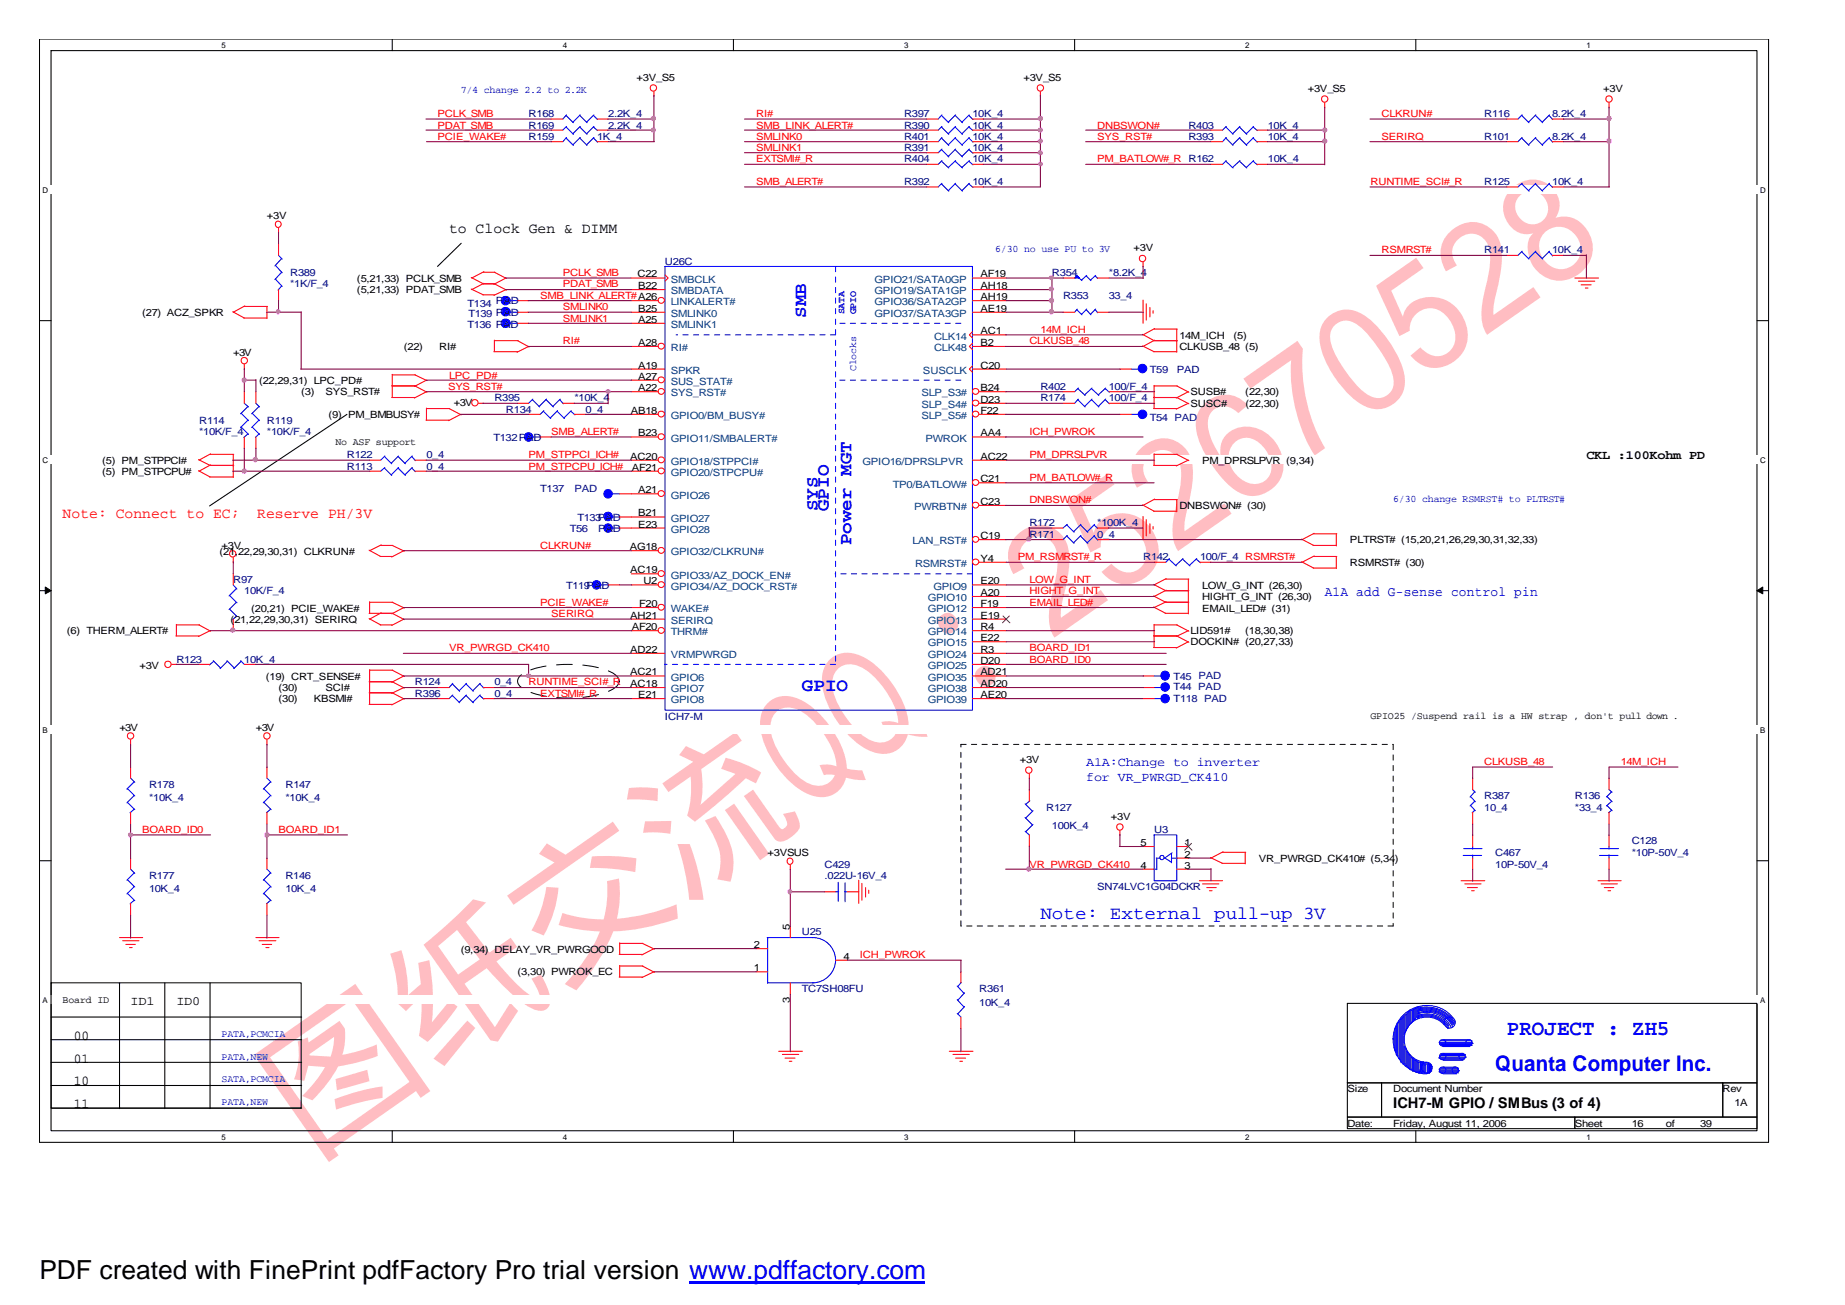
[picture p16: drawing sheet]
<svg xmlns="http://www.w3.org/2000/svg" width="297mm" height="210mm" viewBox="0 0 297 210" stroke-linecap="round" stroke-linejoin="round" font-family="sans-serif">
<defs><g id="words">
<text font-size="24.3" fill="#ffbdc2" x="49.9" y="186.4" transform="rotate(-35 49.9 186.4)">图纸交流QQ：252670528</text>
<text font-size="4.2" x="6.3" y="205.7">PDF created with FinePrint pdfFactory Pro trial version www.pdffactory.com</text>
<g font-size="3.5" fill="#00f">
<text x="242.3" y="166.6">PROJECT : ZH5</text>
<text x="240.5" y="172.3">Quanta Computer Inc.</text>
</g>
<g font-size="3" fill="#00f">
<text x="129.6" y="51.2" transform="rotate(-90 129.6 51.2)">SMB</text>
<text x="131.5" y="82.2" transform="rotate(-90 131.5 82.2)">SYS</text>
<text x="133.3" y="82.2" transform="rotate(-90 133.3 82.2)">GPIO</text>
<text x="136.9" y="87.7" transform="rotate(-90 136.9 87.7)">Power MGT</text>
<text x="128.9" y="111.2">GPIO</text>
<text x="167.3" y="147.8">Note: External pull-up 3V</text>
</g>
<g font-size="2.4">
<text x="72.2" y="37.5">to Clock Gen &amp; DIMM</text>
<text x="224" y="178.2">ICH7-M GPIO / SMBus (3 of 4)</text>
</g>
<g font-size="2.4" fill="#f00">
<text x="10.1" y="83.2">Note: Connect to EC;</text>
<text x="41.4" y="83.2">Reserve PH/3V</text>
</g>
<text font-size="2.2" fill="#00f" x="213" y="95.9">A1A add G-sense control pin</text>
<g font-size="2.2">
<text x="11.9" y="167.3">00</text>
<text x="11.9" y="171">01</text>
<text x="11.9" y="174.6">10</text>
<text x="11.9" y="178.2">11</text>
</g>
<g font-size="2">
<text x="255.1" y="73.8">CKL :100Kohm PD</text>
<text x="21" y="161.6">ID1</text>
<text x="28.4" y="161.6">ID0</text>
</g>
<g font-size="2" fill="#00f">
<text x="174.7" y="123.2">A1A:Change to inverter</text>
<text x="174.7" y="125.7">for VR_PWRGD_CK410</text>
</g>
<g font-size="1.6" fill="#00f">
<text x="74.1" y="15">7/4 change 2.2 to 2.2K</text>
<text x="160" y="40.6">6/30 no use PU to 3V</text>
<text x="135.8" y="50.6" transform="rotate(-90 135.8 50.6)">SATA</text>
<text x="137.7" y="50.6" transform="rotate(-90 137.7 50.6)">GPIO</text>
<text x="137.7" y="59.7" transform="rotate(-90 137.7 59.7)">Clocks</text>
<text x="224" y="80.8">6/30 change RSMRST# to PLTRST#</text>
<text x="35.6" y="166.8">PATA,PCMCIA</text>
<text x="35.6" y="170.4">PATA,NEW</text>
<text x="35.6" y="174.1">SATA,PCMCIA</text>
<text x="35.6" y="177.7">PATA,NEW</text>
</g>
<g font-size="1.6">
<text x="102.4" y="13">+3V_S5</text>
<text x="164.6" y="13">+3V_S5</text>
<text x="210.3" y="14.7">+3V_S5</text>
<text x="257.8" y="14.7">+3V</text>
<text x="42.9" y="35.2">+3V</text>
<text x="182.3" y="40.4">+3V</text>
<text x="57.4" y="45.3">(5,21,33) PCLK_SMB</text>
<text x="57.4" y="47.2">(5,21,33) PDAT_SMB</text>
<text x="102.5" y="44.6">C22</text>
<text x="102.6" y="46.5">B22</text>
<text x="157.6" y="44.6">AF19</text>
<text x="157.6" y="46.5">AH18</text>
<text x="22.9" y="50.8">(27) ACZ_SPKR</text>
<text x="102.6" y="50.1">B25</text>
<text x="102.6" y="51.9">A25</text>
<text x="157.6" y="48.3">AH19</text>
<text x="157.6" y="50.1">AE19</text>
<text x="157.6" y="53.8">AC1</text>
<text x="37.5" y="57.2">+3V</text>
<text x="64.9" y="56.3">(22)</text>
<text x="70.6" y="56.3">RI#</text>
<text x="102.6" y="59.3">A19</text>
<text x="102.6" y="55.6">A28</text>
<text x="157.6" y="55.6">B2</text>
<text x="157.6" y="59.3">C20</text>
<text x="189.7" y="54.5">14M_ICH</text>
<text x="189.7" y="56.3">CLKUSB_48 (5)</text>
<text x="198.4" y="54.5">(5)</text>
<text x="41.7" y="61.8">(22,29,31) LPC_PD#</text>
<text x="48.4" y="63.6">(3)</text>
<text x="52.3" y="63.6">SYS_RST#</text>
<text x="73" y="65.3">+3V</text>
<text x="102.6" y="61.1">A27</text>
<text x="102.6" y="62.9">A22</text>
<text x="157.6" y="62.9">B24</text>
<text x="157.6" y="64.8">D23</text>
<text x="191.4" y="63.6">SUSB#</text>
<text x="191.4" y="65.5">SUSC#</text>
<text x="200.3" y="63.6">(22,30)</text>
<text x="200.3" y="65.5">(22,30)</text>
<text x="52.8" y="67.2">(9) PM_BMBUSY#</text>
<text x="53.9" y="71.6">No ASF support</text>
<text x="101.4" y="66.6">AB18</text>
<text x="102.6" y="70.2">B23</text>
<text x="157.6" y="66.6">F22</text>
<text x="157.6" y="70.2">AA4</text>
<text x="16.4" y="74.6">(5) PM_STPPCI#</text>
<text x="16.4" y="76.4">(5) PM_STPCPU#</text>
<text x="101.3" y="73.9">AC20</text>
<text x="101.6" y="75.7">AF21</text>
<text x="157.6" y="73.9">AC22</text>
<text x="157.6" y="77.6">C21</text>
<text x="193.3" y="74.6">PM_DPRSLPVR (9,34)</text>
<text x="102.6" y="79.3">A21</text>
<text x="102.6" y="83.1">B21</text>
<text x="157.6" y="81.2">C23</text>
<text x="189.7" y="81.9">DNBSWON# (30)</text>
<text x="35.3" y="89.3">(21,22,29,30,31) CLKRUN#</text>
<text x="35.6" y="88.3">+3V</text>
<text x="101.3" y="88.5">AG18</text>
<text x="102.6" y="84.9">E23</text>
<text x="157.6" y="86.7">C19</text>
<text x="217.1" y="87.4">PLTRST# (15,20,21,26,29,30,31,32,33)</text>
<text x="101.3" y="92.2">AC19</text>
<text x="103.5" y="94">U2</text>
<text x="157.6" y="94">E20</text>
<text x="157.6" y="95.9">A20</text>
<text x="157.6" y="90.4">Y4</text>
<text x="193.3" y="94.7">LOW_G_INT (26,30)</text>
<text x="217.1" y="91">RSMRST# (30)</text>
<text x="37.1" y="100.2">(21,22,29,30,31) SERIRQ</text>
<text x="40.4" y="98.4">(20,21) PCIE_WAKE#</text>
<text x="101.3" y="99.5">AH21</text>
<text x="101.6" y="101.4">AF20</text>
<text x="102.8" y="97.6">F20</text>
<text x="157.6" y="97.6">F19</text>
<text x="157.6" y="99.5">E19</text>
<text x="157.6" y="101.4">R4</text>
<text x="193.3" y="98.4">EMAIL_LED# (31)</text>
<text x="193.3" y="96.5">HIGHT_G_INT (26,30)</text>
<text x="10.8" y="102">(6) THERM_ALERT#</text>
<text x="22.4" y="107.5">+3V</text>
<text x="101.3" y="105">AD22</text>
<text x="157.6" y="103.1">E22</text>
<text x="157.6" y="105">R3</text>
<text x="157.6" y="106.8">D20</text>
<text x="191.4" y="102">LID591#</text>
<text x="191.4" y="103.8">DOCKIN# (20,27,33)</text>
<text x="200.2" y="102">(18,30,38)</text>
<text x="42.8" y="109.3">(19) CRT_SENSE#</text>
<text x="44.8" y="111.2">(30)</text>
<text x="44.8" y="113">(30)</text>
<text x="50.5" y="113">KBSMI#</text>
<text x="52.3" y="111.2">SCI#</text>
<text x="101.3" y="108.6">AC21</text>
<text x="101.3" y="110.5">AC18</text>
<text x="102.6" y="112.3">E21</text>
<text x="157.6" y="108.6">AD21</text>
<text x="157.6" y="110.5">AD20</text>
<text x="157.6" y="112.3">AE20</text>
<text x="19.2" y="117.5">+3V</text>
<text x="41.1" y="117.5">+3V</text>
<text x="220.4" y="115.6">GPIO25 /Suspend rail is a HW strap , don't pull down .</text>
<text x="164" y="122.7">+3V</text>
<text x="178.6" y="131.8">+3V</text>
<text x="123.4" y="137.7">+3VSUS</text>
<text x="183.4" y="136.1">5</text>
<text x="190.5" y="136.1">1</text>
<text x="190.5" y="137.9">2</text>
<text x="183.4" y="139.7">4</text>
<text x="190.5" y="139.7">3</text>
<text x="202.4" y="138.6">VR_PWRGD_CK410# (5,34)</text>
<text x="127" y="149.5" transform="rotate(-90 127 149.5)">5</text>
<text x="74.1" y="153.3">(9,34) DELAY_VR_PWRGOOD</text>
<text x="121.2" y="152.5">2</text>
<text x="135.6" y="154.4">4</text>
<text x="10.1" y="161.3">Board ID</text>
<text x="83.2" y="156.9">(3,30) PWROK_EC</text>
<text x="121.2" y="156.2">1</text>
<text x="127" y="161.3" transform="rotate(-90 127 161.3)">3</text>
<text x="216.7" y="175.7">Size</text>
<text x="224" y="175.7">Document Number</text>
<text x="277" y="175.7">Rev</text>
<text x="278.9" y="177.9">1A</text>
<text x="216.7" y="181.2">Date:</text>
<text x="224" y="181.2">Friday, August 11, 2006</text>
<text x="253.2" y="181.2">Sheet</text>
<text x="262.4" y="181.2">16</text>
<text x="267.9" y="181.2">of</text>
<text x="273.4" y="181.2">39</text>
</g>
<g font-size="1.6" fill="#f00">
<text x="70.4" y="22.5">PCIE_WAKE#</text>
<text x="70.4" y="20.7">PDAT_SMB</text>
<text x="70.4" y="18.8">PCLK_SMB</text>
<text x="121.6" y="18.8">RI#</text>
<text x="121.6" y="20.7">SMB_LINK_ALERT#</text>
<text x="121.6" y="22.5">SMLINK0</text>
<text x="176.4" y="20.7">DNBSWON#</text>
<text x="176.4" y="22.5">SYS_RST#</text>
<text x="222.2" y="18.8">CLKRUN#</text>
<text x="222.2" y="22.5">SERIRQ</text>
<text x="121.6" y="24.3">SMLINK1</text>
<text x="121.6" y="26.1">EXTSMI#_R</text>
<text x="121.6" y="29.8">SMB_ALERT#</text>
<text x="176.4" y="26.1">PM_BATLOW#_R R162</text>
<text x="220.4" y="29.8">RUNTIME_SCI#_R</text>
<text x="222.2" y="40.7">RSMRST#</text>
<text x="90.5" y="44.4">PCLK_SMB</text>
<text x="90.5" y="46.2">PDAT_SMB</text>
<text x="86.9" y="48.1">SMB_LINK_ALERT#A26</text>
<text x="90.5" y="51.7">SMLINK1</text>
<text x="90.5" y="49.9">SMLINK0</text>
<text x="167.3" y="53.5">14M_ICH</text>
<text x="90.5" y="55.4">RI#</text>
<text x="165.5" y="55.4">CLKUSB_48</text>
<text x="72.1" y="62.7">SYS_RST#</text>
<text x="72.2" y="60.9">LPC_PD#</text>
<text x="88.6" y="70">SMB_ALERT#</text>
<text x="165.5" y="70">ICH_PWROK</text>
<text x="85" y="73.7">PM_STPPCI_ICH#</text>
<text x="85" y="75.5">PM_STPCPU_ICH#</text>
<text x="165.5" y="73.7">PM_DPRSLPVR</text>
<text x="165.5" y="77.3">PM_BATLOW#_R</text>
<text x="165.5" y="81">DNBSWON#</text>
<text x="86.9" y="88.3">CLKRUN#</text>
<text x="163.7" y="90.1">PM_RSMRST#_R</text>
<text x="165.5" y="95.6">HIGHT_G_INT</text>
<text x="165.5" y="93.8">LOW_G_INT</text>
<text x="86.9" y="97.5">PCIE_WAKE#</text>
<text x="88.6" y="99.2">SERIRQ</text>
<text x="165.5" y="97.5">EMAIL_LED#</text>
<text x="72.2" y="104.7">VR_PWRGD_CK410</text>
<text x="165.5" y="106.6">BOARD_ID0</text>
<text x="165.5" y="104.7">BOARD_ID1</text>
<text x="85" y="110.3">RUNTIME_SCI#_R</text>
<text x="86.9" y="112.1">EXTSMI#_R</text>
<text x="238.7" y="123">CLKUSB_48</text>
<text x="260.6" y="123">14M_ICH</text>
<text x="22.9" y="134">BOARD_ID0</text>
<text x="44.8" y="134">BOARD_ID1</text>
<text x="165.5" y="139.5">VR_PWRGD_CK410</text>
<text x="138.3" y="154.1">ICH_PWROK</text>
</g>
<g font-size="1.6" fill="#000080">
<text x="85" y="22.5">R159</text>
<text x="85" y="20.7">R169</text>
<text x="85" y="18.8">R168</text>
<text x="96" y="22.5">1K_4</text>
<text x="97.8" y="20.7">2.2K_4</text>
<text x="97.8" y="18.8">2.2K_4</text>
<text x="145.4" y="20.7">R390</text>
<text x="145.4" y="22.5">R401</text>
<text x="145.4" y="18.8">R397</text>
<text x="156.4" y="20.7">10K_4</text>
<text x="156.4" y="22.5">10K_4</text>
<text x="156.4" y="18.8">10K_4</text>
<text x="191.1" y="22.5">R393</text>
<text x="191.1" y="20.7">R403</text>
<text x="203.9" y="22.5">10K_4</text>
<text x="203.9" y="20.7">10K_4</text>
<text x="238.7" y="22.5">R101</text>
<text x="238.7" y="18.8">R116</text>
<text x="249.6" y="22.5">8.2K_4</text>
<text x="249.6" y="18.8">8.2K_4</text>
<text x="145.4" y="24.3">R391</text>
<text x="145.4" y="26.1">R404</text>
<text x="145.4" y="29.8">R392</text>
<text x="156.4" y="24.3">10K_4</text>
<text x="156.4" y="26.1">10K_4</text>
<text x="156.4" y="29.8">10K_4</text>
<text x="203.9" y="26.1">10K_4</text>
<text x="238.7" y="29.8">R125</text>
<text x="249.6" y="29.8">10K_4</text>
<text x="238.7" y="40.7">R141</text>
<text x="249.6" y="40.7">10K_4</text>
<text x="46.7" y="44.4">R389</text>
<text x="46.7" y="46.2">*1K/F_4</text>
<text x="106.9" y="42.6">U26C</text>
<text x="169.2" y="44.4">R354</text>
<text x="178.3" y="44.4">*8.2K_4</text>
<text x="75.2" y="52.7">T136 PAD</text>
<text x="75.2" y="49.4">T134</text>
<text x="75.4" y="51">T139 PAD</text>
<text x="79.8" y="49">PAD</text>
<text x="170.9" y="48.1">R353</text>
<text x="178.3" y="48.1">33_4</text>
<text x="184.9" y="60">T59</text>
<text x="189.2" y="60">PAD</text>
<text x="79.5" y="64.5">R395</text>
<text x="92.4" y="64.5">*10K_4</text>
<text x="167.3" y="64.5">R174</text>
<text x="167.3" y="62.7">R402</text>
<text x="178.3" y="64.5">100/F_4</text>
<text x="178.3" y="62.7">100/F_4</text>
<text x="32" y="68.2">R114</text>
<text x="32" y="70">*10K/F_4</text>
<text x="42.9" y="68.2">R119</text>
<text x="42.9" y="70">*10K/F_4</text>
<text x="79.3" y="71">T132PAD</text>
<text x="81.4" y="66.4">R134</text>
<text x="94.2" y="66.4">0_4</text>
<text x="184.9" y="67.7">T54 PAD</text>
<text x="55.8" y="73.7">R122</text>
<text x="55.8" y="75.5">R113</text>
<text x="68.6" y="73.7">0_4</text>
<text x="68.6" y="75.5">0_4</text>
<text x="86.9" y="79.2">T137</text>
<text x="92.4" y="79.2">PAD</text>
<text x="92.9" y="83.7">T133PAD</text>
<text x="91.6" y="85.5">T56</text>
<text x="96.2" y="85.5">PAD</text>
<text x="165.5" y="86.5">R171</text>
<text x="165.5" y="84.7">R172</text>
<text x="176.4" y="86.5">0_4</text>
<text x="176.4" y="84.7">*100K_4</text>
<text x="37.5" y="93.8">R97</text>
<text x="39.3" y="95.6">10K/F_4</text>
<text x="91" y="94.7">T119PAD</text>
<text x="183.8" y="90.1">R142</text>
<text x="193" y="90.1">100/F_4 RSMRST#</text>
<text x="28.4" y="106.6">R123</text>
<text x="39.3" y="106.6">10K_4</text>
<text x="66.7" y="110.3">R124</text>
<text x="66.7" y="112.1">R396</text>
<text x="79.5" y="110.3">0_4</text>
<text x="79.5" y="112.1">0_4</text>
<text x="188.7" y="111">T44 PAD</text>
<text x="188.7" y="109.3">T45 PAD</text>
<text x="188.7" y="113">T118 PAD</text>
<text x="106.9" y="115.8">ICH7-M</text>
<text x="24" y="126.7">R178</text>
<text x="24" y="128.9">*10K_4</text>
<text x="45.9" y="126.7">R147</text>
<text x="45.9" y="128.9">*10K_4</text>
<text x="168.2" y="130.4">R127</text>
<text x="238.7" y="128.5">R387</text>
<text x="238.7" y="130.4">10_4</text>
<text x="253.2" y="128.5">R136</text>
<text x="253.2" y="130.4">*33_4</text>
<text x="169.2" y="133.3">100K_4</text>
<text x="185.6" y="134">U3</text>
<text x="240.5" y="137.7">C467</text>
<text x="262.4" y="135.8">C128</text>
<text x="262.4" y="137.7">*10P-50V_4</text>
<text x="24" y="141.3">R177</text>
<text x="24" y="143.5">10K_4</text>
<text x="45.9" y="141.3">R146</text>
<text x="45.9" y="143.5">10K_4</text>
<text x="132.6" y="139.5">C429</text>
<text x="132.6" y="141.3">.022U-16V_4</text>
<text x="176.4" y="143.2">SN74LVC1G04DCKR</text>
<text x="240.5" y="139.5">10P-50V_4</text>
<text x="128.9" y="150.5">U25</text>
<text x="128.9" y="159.6">TC7SH08FU</text>
<text x="157.5" y="159.6">R361</text>
<text x="157.5" y="161.8">10K_4</text>
</g>
<g font-size="1.6" fill="#004080">
<text x="107.9" y="45.5">SMBCLK</text>
<text x="107.9" y="47.3">SMBDATA</text>
<text x="140.6" y="45.5">GPIO21/SATA0GP</text>
<text x="140.6" y="47.3">GPIO19/SATA1GP</text>
<text x="107.9" y="49.1">LINKALERT#</text>
<text x="107.9" y="51">SMLINK0</text>
<text x="107.9" y="52.8">SMLINK1</text>
<text x="140.6" y="49.1">GPIO36/SATA2GP</text>
<text x="140.6" y="51">GPIO37/SATA3GP</text>
<text x="107.9" y="56.5">RI#</text>
<text x="150.2" y="54.6">CLK14</text>
<text x="150.2" y="56.5">CLK48</text>
<text x="107.9" y="60.1">SPKR</text>
<text x="107.9" y="61.9">SUS_STAT#</text>
<text x="107.9" y="63.8">SYS_RST#</text>
<text x="148.2" y="63.8">SLP_S3#</text>
<text x="148.2" y="65.6">SLP_S4#</text>
<text x="148.4" y="60.1">SUSCLK</text>
<text x="107.9" y="71">GPIO11/SMBALERT#</text>
<text x="107.9" y="67.4">GPIO0/BM_BUSY#</text>
<text x="148.2" y="67.4">SLP_S5#</text>
<text x="148.8" y="71">PWROK</text>
<text x="107.9" y="74.8">GPIO18/STPPCI#</text>
<text x="107.9" y="76.6">GPIO20/STPCPU#</text>
<text x="138.7" y="74.8">GPIO16/DPRSLPVR</text>
<text x="107.9" y="80.2">GPIO26</text>
<text x="107.9" y="83.9">GPIO27</text>
<text x="143.6" y="78.4">TP0/BATLOW#</text>
<text x="147" y="82.1">PWRBTN#</text>
<text x="107.9" y="89.3">GPIO32/CLKRUN#</text>
<text x="107.9" y="85.7">GPIO28</text>
<text x="146.7" y="87.6">LAN_RST#</text>
<text x="107.9" y="93.1">GPIO33/AZ_DOCK_EN#</text>
<text x="107.9" y="94.8">GPIO34/AZ_DOCK_RST#</text>
<text x="147.2" y="91.2">RSMRST#</text>
<text x="150.1" y="94.8">GPIO9</text>
<text x="107.9" y="98.5">WAKE#</text>
<text x="107.9" y="100.3">SERIRQ</text>
<text x="149.2" y="96.7">GPIO10</text>
<text x="149.2" y="98.5">GPIO12</text>
<text x="149.2" y="100.3">GPIO13</text>
<text x="107.9" y="102.2">THRM#</text>
<text x="107.9" y="105.8">VRMPWRGD</text>
<text x="149.2" y="102.2">GPIO14</text>
<text x="149.2" y="104">GPIO15</text>
<text x="149.2" y="105.8">GPIO24</text>
<text x="149.2" y="107.6">GPIO25</text>
<text x="107.9" y="109.5">GPIO6</text>
<text x="107.9" y="111.4">GPIO7</text>
<text x="107.9" y="113.1">GPIO8</text>
<text x="149.2" y="109.5">GPIO35</text>
<text x="149.2" y="111.4">GPIO38</text>
<text x="149.2" y="113.1">GPIO39</text>
</g>
<g font-size="1.3">
<text x="35.6" y="7.7">5</text>
<text x="90.5" y="7.7">4</text>
<text x="145.4" y="7.7">3</text>
<text x="200.2" y="7.7">2</text>
<text x="255.1" y="7.7">1</text>
<text x="6.9" y="31">D</text>
<text x="283" y="31">D</text>
<text x="6.9" y="74.4">C</text>
<text x="283" y="74.4">C</text>
<text x="6.9" y="117.9">B</text>
<text x="283" y="117.9">B</text>
<text x="6.9" y="161.3">A</text>
<text x="283" y="161.3">A</text>
<text x="35.6" y="183.3">5</text>
<text x="90.5" y="183.3">4</text>
<text x="145.4" y="183.3">3</text>
<text x="200.2" y="183.3">2</text>
<text x="255.1" y="183.3">1</text>
</g>
</g></defs>
<path d="M6.3 6.3h278.1v177.4h-278zM8.2 8.1h274.3v173.8h-274.3z" fill="none" stroke="#000" stroke-width=".17"/>
<g fill="#fff">
<path d="M35.6 6.5h.7v1.5h-.7z"/>
<path d="M35.6 182.1h.7v1.5h-.7z"/>
</g>
<path d="M63.1 6.3v1.8M63.1 181.9v1.8" fill="none" stroke="#000" stroke-width=".17"/>
<g fill="#fff">
<path d="M90.5 6.5h.7v1.5h-.7z"/>
<path d="M90.5 182.1h.7v1.5h-.7z"/>
</g>
<path d="M117.9 6.3v1.8M117.9 181.9v1.8" fill="none" stroke="#000" stroke-width=".17"/>
<g fill="#fff">
<path d="M145.4 6.5h.6v1.5h-.6z"/>
<path d="M145.4 182.1h.6v1.5h-.6z"/>
</g>
<path d="M172.8 6.3v1.8M172.8 181.9v1.8" fill="none" stroke="#000" stroke-width=".17"/>
<g fill="#fff">
<path d="M200.2 6.5h.7v1.5h-.7z"/>
<path d="M200.2 182.1h.7v1.5h-.7z"/>
</g>
<path d="M227.7 6.3v1.8M227.7 181.9v1.8" fill="none" stroke="#000" stroke-width=".17"/>
<g fill="#fff">
<path d="M255.1 6.5h.7v1.5h-.7z"/>
<path d="M255.1 182.1h.7v1.5h-.7z"/>
<path d="M6.9 29.8h277.1v1.5h-277.1z"/>
<path d="M6.9 73.3h277.1v1.4h-277.1z"/>
</g>
<path d="M6.4 51.6h1.8M282.5 51.6h1.9" fill="none" stroke="#000" stroke-width=".17"/>
<path d="M6.9 116.7h277v1.4h-277z" fill="#fff"/>
<path d="M6.4 95h1.8M282.5 95h1.9" fill="none" stroke="#000" stroke-width=".17"/>
<path d="M7.3 94.4l.9 .6-.9 .5zM282.5 95l1-.6v1.1z" fill="#000" stroke="#000" stroke-width=".16"/>
<path d="M6.9 160.1h276.9v1.5h-276.9z" fill="#fff"/>
<g fill="none" stroke="#000" stroke-width=".17">
<path d="M74.2 39.1l-3.8 3.8M55.8 66.6l-22.1 14.8M6.4 138.4h1.8M282.5 138.4h1.9M8.2 158.1h40.2v20.1h-40.2zM19.2 158.1v20.2M26.5 158.1v20.2M33.8 158.1v20.2M8.2 178.2h40.3M8.2 163.6h40.3M8.2 170.9h40.3M8.2 167.2h40.3"/>
<path d="M8.2 174.6h40.3M216.7 161.4h65.8v12.8h-65.8zM216.7 174.2h5.5v5.5h-5.5zM216.7 179.7h36.5v1.8h-36.5zM222.2 174.2h54.8v5.5h-54.8zM253.2 179.7h29.3v1.8h-29.3zM277 174.2h5.5v5.5h-5.5z"/>
</g>
<path d="M154.5 119.7h69.5M224 119.7v29.2M154.5 148.9v-29.2M224 148.9h-69.5" fill="none" stroke="#000" stroke-width=".16" stroke-dasharray=".8"/>
<path d="M83.6 108.7a9.4 9.4 0 0 1 5.2-1.7 19.9 19.9 0 0 1 9.2 1 2.17 2.17 0 0 1 1.6 1.6 2.19 2.19 0 0 1-1.6 1.5 19.7 19.7 0 0 1-13.2 0 2.17 2.17 0 0 1-1.6-1.5l.1-.5z" fill="none" stroke="#000" stroke-width=".16" stroke-dasharray="2.5 1.7"/>
<g fill="none" stroke="#f00" stroke-width=".17">
<path d="M88.6 19.1h1.9M96 19.1h1.8M105.2 14.7v.8M149 19.1h1.9M156.4 19.1h1.8M167.3 14.7v.8M213 16.5v.9M242.3 19.1h1.8M249.6 19.1h1.9M258.7 16.5v.9M44.8 36.7v.8M44.8 39.2v1.9"/>
<path d="M88.6 20.9h1.9M88.6 22.8h1.9M96 20.9h1.8M96 22.8h1.8M149 20.9h1.9M149 30.1h1.9M149 24.6h1.9M149 22.8h1.9M149 26.4h1.9M156.4 20.9h1.8M156.4 30.1h1.8M156.4 24.6h1.8"/>
<path d="M156.4 22.8h1.8M156.4 26.4h1.8M194.7 20.9h1.9M194.7 22.8h1.9M194.7 26.4h1.9M202.1 20.9h1.8M202.1 22.8h1.8M202.1 26.4h1.8M242.3 30.1h1.8M242.3 22.8h1.8M249.6 30.1h1.9M249.6 22.8h1.9"/>
<path d="M37.4 50.1l1.9 1.1M39.2 51.2h3.7M39.3 58.6v.9M39.3 49.3h3.7M39.4 49.2l-1.9 1M42.9 49.3v1.9M44.8 46.6v1.8M75.8 44.6l1.9 1M75.8 46.5l1.9 .9M77.6 45.6h2M77.6 47.4h1.9M77.7 43.8h1.9"/>
<path d="M77.8 43.7l-1.9 1M77.8 45.6l-1.9 1M79.4 56.6h3.8M79.5 43.8l1.9 1M79.5 45.6l1.9 1.1M79.5 54.8h3.8M79.5 54.7v1.9M81.4 44.7l-2 1M81.4 46.6l-2 .9M83.2 54.8l1.9 1M83.2 52h1.8M83.2 48.4h1.8"/>
<path d="M83.2 50.2h1.8M85 55.7l-1.9 1M101.5 44.7h5.4M101.5 52h5.4M101.5 48.4h4.3M101.5 59.4h5.4M101.5 46.6h5.4M101.5 50.2h5.4M101.5 55.7h4.3M106.9 44.2l.5 .5-.5 .5M156.4 53.4l-.5 .5 .5 .5M156.4 55.2l-.5 .5 .5 .5"/>
<path d="M156.4 58.9l-.5 .5 .5 .5M156.4 44.7h5.4M156.4 48.4h5.4M156.4 59.4h5.4M156.4 46.6h5.4M156.4 50.2h5.4M156.4 53.9h5.4M156.4 55.7h5.4M170.9 44.7h1.9M170.9 50.2h1.9M176.4 44.7h1.9M176.4 50.2h1.9"/>
<path d="M180.1 59.4h1.8M183.7 53.8l1.9 1M183.7 55.6l1.9 1M183.8 42.2v.7M183.8 48.3v3.7M184.3 48.9v2.6M184.9 49.5v1.5M185.4 50v.4M185.5 54.8h3.8M185.5 56.6h3.7M185.6 52.9h3.7M185.7 52.8l-1.9 1.1"/>
<path d="M185.7 54.7l-1.9 1M189.2 52.9v3.8M242.3 41.1h1.8M249.6 41.1h1.9M253.2 44.7h3.8M253.8 45.2h2.7M254.3 45.8h1.6M254.9 46.3h.5M31.9 73.9l1.9 1M31.9 75.7l1.9 1M33.7 74.9h3.9M33.7 76.7h3.8"/>
<path d="M33.8 73.1h3.8M33.9 73l-1.9 1M33.9 74.8l-1.9 1M37.5 73.1v3.7M39.3 63v1.9M39.3 70.3v1.9M41.1 63v1.9M41.1 70.3v1.9M59.4 74h1.8M59.4 75.8h1.8M63 62.1h3.8M63 63.9h3.7"/>
<path d="M63.1 60.2v3.7M63.1 60.3h3.7M66.7 74h1.9M66.7 75.8h1.9M66.7 62.1l2 1M66.7 60.3l2 .9M68.5 67.6h3.7M68.6 65.7h3.7M68.6 65.6v2M68.6 63l-2 1M68.6 61.1l-2 1.1M72.2 65.7l2 1"/>
<path d="M74.1 66.6l-2 1.1M77 64.9h.8M83.2 64.9h1.8M85 66.6h1.9M86.9 70.3h1.7M90.5 64.9h1.9M92.4 66.6h1.7M99.7 79.4h6.1M101.5 70.3h4.3M101.5 66.6h4.3M101.5 61.1h4.3M101.5 63h4.3"/>
<path d="M101.5 74h4.3M101.5 75.8h4.3M156.4 70.3h5.4M156.4 74h5.4M157.5 64.9h4.3M157.5 66.6h4.3M157.5 63h4.3M157.5 77.7h4.3M170.9 64.9h1.9M170.9 63h1.9M178.3 64.9h1.8M178.3 63h1.8"/>
<path d="M180.1 66.6h1.8M185.5 65.7h3.7M185.5 74.9h3.7M185.5 63.9h3.8M185.6 73.1h3.7M185.6 62.1h3.7M185.6 62v3.7M185.6 73v1.9M189.2 62.1l2 1M189.2 63.9l2 1.1M189.2 73.1l2 1M191.1 63l-2 1"/>
<path d="M191.1 64.9l-2 .9M191.1 74l-2 .9M37.5 89.7v.8M37.5 92.3v1.8M37.5 99.6v1.8M59.4 98.7h3.8M59.4 88.5l1.8 1M59.4 99.5l1.8 1M59.4 96.9h3.8M59.4 96.8v1.9M61.1 89.5h2M61.2 87.7h2"/>
<path d="M61.3 87.6l-1.9 1M61.3 98.6l-1.9 1M63.1 87.7l1.9 1M63.1 98.7l1.9 1M63.1 96.9l1.9 .9M64.9 88.6l-1.9 1M64.9 99.6l-1.9 1M64.9 97.7l-1.9 1M97.8 94.1h1.9M99.7 83.2h7.2M99.7 84.9h7.2M101.5 94.1h4.3"/>
<path d="M101.5 97.7h4.3M101.5 99.6h5.4M101.5 88.6h4.3M101.5 92.3h4.3M156.4 94.1h5.4M156.4 95.9h5.4M156.4 97.7h5.4M156.4 99.6h5.4M157.5 81.3h4.3M157.5 86.8h4.3M157.5 90.4h4.3M169.2 86.8h1.7"/>
<path d="M169.2 84.9h1.7M176.4 86.8h1.9M176.4 84.9h1.9M183.7 81.2l1.9 1M183.8 83.1v3.7M184.3 83.6v2.6M184.9 84.3v1.5M185.4 84.7v.4M185.5 97.6l2 1.1M185.5 94l2 1M185.5 95.9l2 1M185.5 82.2h3.7"/>
<path d="M185.6 90.4h1.9M185.6 80.4h3.7M185.7 80.3l-1.9 1M187.4 98.7h3.7M187.4 96.9h3.8M187.4 95h3.8M187.5 93.1h3.7M187.5 96.8l-1.9 .9M187.5 93.1l-1.9 1M187.5 94.9l-1.9 1M189.2 80.4v1.9M191.1 93.1v5.6"/>
<path d="M193 90.4h1.7M209.3 90.4l1.9 1M209.3 86.7l1.9 1M211.2 87.7h3.7M211.2 91.4h3.7M211.2 89.5h3.8M211.2 85.9h3.8M211.3 89.4l-1.9 1M211.3 85.8l-1.9 1M214.9 85.9v1.9M214.9 89.5v2M21 119v.8"/>
<path d="M27.6 106.9h.8M28.3 102.3h3.7M28.4 100.5h3.7M28.4 100.4v1.9M32 106.9h1.8M32 100.5l1.9 1M33.8 101.4l-1.9 1M39.3 106.9h1.8M42.9 119v.8M59.4 109.7h3.8M59.4 111.4h3.8M59.4 113.3h3.7"/>
<path d="M59.4 107.7v5.6M59.4 107.8h3.8M61.1 100.5h2M63.1 109.7l1.9 1M63.1 111.4l1.9 1.1M63.1 107.8l1.9 1M64.9 110.6l-1.9 .9M64.9 112.4l-1.9 1M64.9 108.7l-1.9 1M70.4 110.6h1.8M70.4 112.4h1.8M77.7 110.6h1.8"/>
<path d="M77.7 112.4h1.8M101.5 110.6h5.4M101.5 108.7h5.4M101.5 112.4h5.4M101.5 101.4h4.3M101.5 105.1h5.4M156.4 106.9h5.4M156.4 110.6h5.4M156.4 108.7h5.4M156.4 112.4h5.4M156.4 101.4h5.4M156.4 103.2h5.4"/>
<path d="M156.4 105.1h5.4M183.8 110.6h1.8M183.8 108.7h1.8M183.8 112.4h1.8M185.5 102.3h3.8M185.5 104.2h3.7M185.6 100.5h3.7M185.6 100.4v3.8M189.2 100.5l2 1M189.2 102.3l2 1M191.1 101.4l-2 1M191.1 103.2l-2 1"/>
<path d="M21 123.4v1.8M21 130.7v1.8M21 138v1.8M42.9 123.4v1.8M42.9 130.7v1.8M42.9 138v1.8M127.1 139.1v.8M165.5 124.5v.7M165.5 127v1.9M165.5 134.3v1.9M180.1 133.6v.8M183.8 136.2h1.8"/>
<path d="M183.8 139.8h1.8M189.2 136.2h1.9M189.2 138h1.9M189.2 139.8h1.9M194.6 137.9l2 1M196.5 138.9h3.7M196.6 137.1h3.7M196.7 137l-2 1M200.2 137.1v1.9M236.8 125.2v1.8M236.8 130.7v1.8M236.8 134.3v1.9"/>
<path d="M236.8 138v1.8M258.7 125.2v1.8M258.7 130.7v1.8M258.7 134.3v1.9M258.7 138v1.8M19.2 150.8h3.7M19.7 151.3h2.7M20.2 151.9h1.6M20.8 152.4h.5M21 145.3v1.9M41.1 150.8h3.8M41.7 151.3h2.7"/>
<path d="M42.2 151.9h1.5M42.8 152.4h.5M42.9 145.3v1.9M99.6 157.2h3.7M99.6 153.5h3.7M99.7 155.4h3.7M99.7 151.7v1.8M99.7 155.3v1.9M99.7 151.7h3.7M103.3 155.4l1.9 1M103.3 151.7l1.9 1M105.2 156.3l-2 .9"/>
<path d="M105.2 152.6l-2 1M121.6 152.6h1.8M121.6 156.3h1.8M127.1 148.9v1.9M127.1 158.1v1.8M132.6 143.4h1.8M134.4 154.4h1.8M136.2 143.4h1.9M138.1 141.6v3.7M138.6 142.1v2.7M139.2 142.8v1.5M139.7 143.2v.5"/>
<path d="M154.5 156.3v1.8M192.9 141.7h3.7M193.4 142.2h2.6M194.1 142.8h1.5M194.5 143.3h.4M234.9 141.7h3.9M235.5 142.2h2.7M236 142.8h1.6M236.6 143.3h.5M257 141.7h3.7M257.5 142.2h2.6M258 142.8h1.5"/>
<path d="M258.6 143.3h.4M125.2 169.1h3.8M125.8 169.6h2.6M126.2 170.2h1.6M126.9 170.7h.4M152.7 169.1h3.8M153.2 169.6h2.7M153.7 170.2h1.6M154.3 170.7h.5M154.5 163.6v1.9"/>
<circle cx="105.1" cy="14.1" r=".52"/>
<circle cx="167.3" cy="14.1" r=".52"/>
<circle cx="213" cy="15.9" r=".52"/>
<circle cx="258.7" cy="15.9" r=".52"/>
<circle cx="44.7" cy="36.1" r=".5"/>
<circle cx="39.3" cy="58" r=".52"/>
<circle cx="106.4" cy="48.3" r=".5"/>
<circle cx="106.4" cy="55.7" r=".5"/>
<circle cx="183.7" cy="41.6" r=".52"/>
<circle cx="76.4" cy="64.8" r=".52"/>
<circle cx="106.4" cy="70.2" r=".5"/>
<circle cx="106.4" cy="61.1" r=".5"/>
<circle cx="106.4" cy="66.6" r=".5"/>
<circle cx="106.4" cy="79.4" r=".5"/>
<circle cx="106.4" cy="74" r=".5"/>
<circle cx="106.4" cy="63" r=".5"/>
<circle cx="106.4" cy="75.7" r=".5"/>
<circle cx="156.9" cy="66.6" r=".5"/>
<circle cx="156.9" cy="63" r=".5"/>
<circle cx="156.9" cy="64.8" r=".5"/>
<circle cx="156.9" cy="77.6" r=".5"/>
<circle cx="37.4" cy="89.1" r=".52"/>
<circle cx="106.4" cy="94" r=".5"/>
<circle cx="106.4" cy="88.5" r=".5"/>
<circle cx="106.4" cy="97.7" r=".5"/>
<circle cx="106.4" cy="92.2" r=".5"/>
<circle cx="156.9" cy="81.2" r=".5"/>
<circle cx="156.9" cy="90.4" r=".5"/>
<circle cx="156.9" cy="86.7" r=".5"/>
<circle cx="21" cy="118.4" r=".52"/>
<circle cx="27" cy="106.9" r=".52"/>
<circle cx="42.9" cy="118.4" r=".52"/>
<circle cx="106.4" cy="101.4" r=".5"/>
<circle cx="127" cy="138.5" r=".5"/>
<circle cx="165.4" cy="123.9" r=".52"/>
<circle cx="180.1" cy="133" r=".52"/>
</g>
<g fill="none" stroke="#00f" stroke-width=".17">
<path d="M91 18.6l1.2 1.1M91.1 18.5l-.6 .6M93.2 18.6l1.2 1.1M93.3 18.5l-1.2 1.2M95.4 18.6l.7 .6M95.5 18.5l-1.2 1.2M151.4 18.6l1.2 1.1M151.5 18.5l-.6 .6M153.6 18.6l1.2 1.1M153.7 18.5l-1.2 1.2M155.8 18.6l.7 .6M155.9 18.5l-1.2 1.2"/>
<path d="M244.7 18.6l1.2 1.1M244.8 18.5l-.7 .6M246.9 18.6l1.2 1.1M247 18.5l-1.2 1.2M249.1 18.6l.6 .6M249.2 18.5l-1.2 1.2M91 22.2l1.2 1.2M91 20.4l1.2 1.2M91.1 20.3l-.6 .6M91.1 22.1l-.6 .7M93.2 22.2l1.2 1.2M93.2 20.4l1.2 1.2"/>
<path d="M93.3 22.1l-1.2 1.2M93.3 20.3l-1.2 1.2M95.4 22.2l.7 .7M95.4 20.4l.7 .6M95.5 22.1l-1.2 1.2M95.5 20.3l-1.2 1.2M151.4 20.4l1.2 1.2M151.4 24.1l1.2 1.1M151.4 22.2l1.2 1.2M151.4 25.9l1.2 1.1M151.4 29.6l1.2 1.1M151.5 20.3l-.6 .6"/>
<path d="M151.5 24l-.6 .6M151.5 22.1l-.6 .7M151.5 25.8l-.6 .6M151.5 29.5l-.6 .6M153.6 20.4l1.2 1.2M153.6 24.1l1.2 1.1M153.6 22.2l1.2 1.2M153.6 25.9l1.2 1.1M153.6 29.6l1.2 1.1M153.7 20.3l-1.2 1.2M153.7 24l-1.2 1.2M153.7 22.1l-1.2 1.2"/>
<path d="M153.7 25.8l-1.2 1.1M153.7 29.5l-1.2 1.2M155.8 20.4l.7 .6M155.8 24.1l.7 .6M155.8 22.2l.7 .7M155.8 25.9l.7 .6M155.8 29.6l.7 .6M155.9 20.3l-1.2 1.2M155.9 24l-1.2 1.2M155.9 22.1l-1.2 1.2M155.9 25.8l-1.2 1.1M155.9 29.5l-1.2 1.2"/>
<path d="M197.1 22.2l1.2 1.2M197.1 20.4l1.2 1.2M197.1 25.9l1.2 1.1M197.2 22.1l-.6 .7M197.2 20.3l-.6 .6M197.2 25.8l-.6 .6M199.3 22.2l1.2 1.2M199.3 20.4l1.2 1.2M199.3 25.9l1.2 1.1M199.4 22.1l-1.2 1.2M199.4 20.3l-1.2 1.2M199.4 25.8l-1.2 1.1"/>
<path d="M201.5 22.2l.7 .7M201.5 20.4l.7 .6M201.5 25.9l.7 .6M201.6 22.1l-1.2 1.2M201.6 20.3l-1.2 1.2M201.6 25.8l-1.2 1.1M244.7 29.6l1.2 1.1M244.7 22.2l1.2 1.2M244.8 29.5l-.7 .6M244.8 22.1l-.7 .7M246.9 29.6l1.2 1.1M246.9 22.2l1.2 1.2"/>
<path d="M247 29.5l-1.2 1.2M247 22.1l-1.2 1.2M249.1 29.6l.6 .6M249.1 22.2l.6 .7M249.2 29.5l-1.2 1.2M249.2 22.1l-1.2 1.2M44.3 42.7l1.1 1.2M44.3 44.9l1.1 1.2M44.8 41.1l.6 .6M45.3 41.6l-1.1 1.2M45.3 43.8l-1.1 1.2M45.3 46l-.6 .7"/>
<path d="M82 52h1.2M82 48.4h1.2M82 50.2h1.2M106.9 42.9h49.5v71.3h-49.5zM173.1 44.4l.9 .7M173.1 49.8l.9 .8M173.2 44.3l-.4 .4M173.2 49.7l-.4 .5M174.7 44.4l.7 .7M174.7 49.8l.7 .8M174.8 44.3l-.9 .8M174.8 49.7l-.9 .9"/>
<path d="M176.1 44.4l.4 .4M176.1 49.8l.4 .5M176.2 44.3l-.9 .8M176.2 49.7l-.9 .9M181.9 59.4h1.2M244.7 40.5l1.2 1.2M244.8 40.4l-.7 .7M246.9 40.5l1.2 1.2M247 40.4l-1.2 1.2M249.1 40.5l.6 .7M249.2 40.4l-1.2 1.2M38.8 66.5l1.2 1.2"/>
<path d="M38.8 68.7l1.2 1.2M39.3 64.9l.7 .6M39.9 65.4l-1.2 1.2M39.9 67.6l-1.2 1.2M39.9 69.8l-.7 .6M40.6 66.5l1.1 1.2M40.6 68.7l1.1 1.2M41.1 64.9l.6 .6M41.7 65.4l-1.2 1.2M41.7 67.6l-1.2 1.2M41.7 69.8l-.6 .6M61.8 73.4l1.2 1.2"/>
<path d="M61.8 75.3l1.2 1.2M61.9 73.3l-.7 .7M61.9 75.2l-.7 .6M64 73.4l1.2 1.2M64 75.3l1.2 1.2M64.1 73.3l-1.2 1.2M64.1 75.2l-1.2 1.2M66.2 73.4l.6 .7M66.2 75.3l.6 .6M66.3 73.3l-1.2 1.2M66.3 75.2l-1.2 1.2M85.6 64.3l1.2 1.2"/>
<path d="M85.7 70.3h1.2M85.7 64.2l-.7 .7M87.4 66.1l1.2 1.2M87.5 66.1l-.6 .5M87.8 64.3l1.2 1.2M87.9 64.2l-1.2 1.2M89.6 66.1l1.2 1.2M89.7 66.1l-1.2 1.1M90 64.3l.6 .7M90.1 64.2l-1.2 1.2M91.8 66.1l.7 .6M91.9 66.1l-1.2 1.1"/>
<path d="M98.5 79.4h1.2M173.3 64.3l1.2 1.2M173.3 62.5l1.2 1.1M173.4 64.2l-.6 .7M173.4 62.4l-.6 .6M175.5 64.3l1.2 1.2M175.5 62.5l1.2 1.1M175.6 64.2l-1.2 1.2M175.6 62.4l-1.2 1.1M177.7 64.3l.7 .7M177.7 62.5l.7 .6M177.8 64.2l-1.2 1.2"/>
<path d="M177.8 62.4l-1.2 1.1M181.9 66.6h1.2M36.9 95.8l1.2 1.2M36.9 98l1.2 1.2M37.5 94.1l.6 .7M38 94.7l-1.2 1.2M38 96.9l-1.2 1.2M38 99.1l-.6 .6M96.6 94.1h1.2M98.5 83.2h1.2M98.5 84.9h1.2M171.5 86.2l1.2 1.2"/>
<path d="M171.5 84.4l1.2 1.2M171.6 86.1l-.7 .7M171.6 84.3l-.7 .6M173.7 86.2l1.2 1.2M173.7 84.4l1.2 1.2M173.8 86.1l-1.2 1.2M173.8 84.3l-1.2 1.2M175.9 86.2l.6 .7M175.9 84.4l.6 .6M176 86.1l-1.2 1.2M176 84.3l-1.2 1.2M188 89.9l1.1 1.1"/>
<path d="M188 89.8l-.5 .6M190.2 89.9l1.1 1.1M190.2 89.8l-1.1 1.1M192.4 89.9l.6 .6M192.4 89.8l-1.1 1.1M34.3 106.3l1.2 1.2M34.4 106.4l-.7 .5M36.5 106.3l1.2 1.2M36.6 106.4l-1.2 1.1M38.7 106.3l.6 .6M38.8 106.4l-1.2 1.1M72.7 110l1.2 1.2"/>
<path d="M72.7 111.9l1.2 1.1M72.8 109.9l-.6 .7M72.8 111.8l-.6 .6M74.9 110l1.2 1.2M74.9 111.9l1.2 1.1M75 109.9l-1.2 1.2M75 111.8l-1.2 1.2M77.1 110l.7 .7M77.1 111.9l.7 .6M77.2 109.9l-1.2 1.2M77.2 111.8l-1.2 1.2M185.6 110.6h1.2"/>
<path d="M185.6 108.7h1.2M185.6 112.4h1.2M20.5 126.8l1.2 1.2M20.5 129l1.2 1.2M21 125.2l.7 .6M21 139.8l.7 .7M21.6 125.7l-1.2 1.2M21.6 127.9l-1.2 1.2M21.6 130.1l-.7 .6M42.4 126.8l1.2 1.2M42.4 129l1.2 1.2M42.9 125.2l.7 .6"/>
<path d="M42.9 139.8l.7 .7M43.5 125.7l-1.2 1.2M43.5 127.9l-1.2 1.2M43.5 130.1l-.7 .6M164.8 133.7l.7 .6M164.8 131.5l1.2 1.2M164.8 129.3l1.2 1.2M165.6 128.8l-.7 .6M166.1 132.6l-1.2 1.2M166.1 130.4l-1.2 1.2M185.5 139.8h.5M185.6 134.3h3.6v7.4h-3.6z"/>
<path d="M185.9 138h.6M186 138v1.9M187.2 137.9l1.2 .8M188.4 138h.9M188.4 137.3v1.5M188.5 137.2l-1.2 .8M235.3 137.6h3M235.4 136.5h2.9M236.5 128.1l.7 .9M236.5 129.6l.7 .8M236.8 127l.4 .4M236.8 136.2v.4"/>
<path d="M236.8 137.5v.5M237.2 127.4l-.8 .8M237.2 128.9l-.8 .7M237.2 130.3l-.5 .4M257.2 137.6h3M257.3 136.5h3M258.4 128.1l.8 .9M258.4 129.6l.8 .8M258.7 136.2v.4M258.7 137.5v.5M258.7 127l.5 .4M259.2 127.4l-.9 .8"/>
<path d="M259.2 128.9l-.9 .7M259.2 130.3l-.5 .4M20.5 141.5l1.2 1.2M20.5 143.7l1.2 1.2M21.6 140.4l-1.2 1.2M21.6 142.6l-1.2 1.2M21.6 144.8l-.7 .6M42.4 141.5l1.2 1.2M42.4 143.7l1.2 1.2M43.5 140.4l-1.2 1.2M43.5 142.6l-1.2 1.2M43.5 144.8l-.7 .6"/>
<path d="M123.4 150.8h7.3M123.4 150.8v7.4M123.4 158.1h7.4M130.6 150.8a3.6 3.6 0 0 1 3.8 3.6 3.6 3.6 0 0 1-3.8 3.7M134.4 143.4h.5M134.8 141.9v3.1M135.8 143.4h.4M135.9 142v3M153.9 158.6l1.1 1.2M154.6 158l-.6 .7M155.1 159.7l-1.1 1.2M153.9 163l.6 .6"/>
<path d="M153.9 160.8l1.1 1.2M155.1 161.9l-1.1 1.2M224.2 166v2.6M224.2 168.5l.3 .7M224.4 165.4v3.7M224.5 165v4.7M224.5 169.6l.3 .3M224.6 164.9l-.2 .6M224.7 164.6v5.2M225 164.4v5.9M225 170.2l.2 .2M225 164.3l-.3 .4"/>
<path d="M225.1 164v6.4M225.3 163.9v7.1M225.4 163.8l-.3 .3M225.5 163.7v7.2M225.6 163.6v7.6M225.6 171.1h.3M225.7 163.5l-.2 .3M225.8 163.3v3.1M225.8 168.2v2.9M225.8 168.3l.3 .5M226.1 163.2v2.6M226.1 168.7v2.7"/>
<path d="M226.1 171.3l.2 .2M226.1 165.7l-.3 .6M226.2 163.1v2.4M226.2 169v2.5M226.2 169.1l.3 .4M226.3 163l-.2 .3M226.4 171.6l.3 .3M226.4 162.7v2.5M226.4 169.4v2.3M226.5 165.1l-.3 .4M226.6 162.7v2.2M226.6 169.5v2.3"/>
<path d="M226.6 169.6l.2 .3M226.7 162.6l-.3 .2M226.7 172h.3M226.7 162.4v2.3M226.7 169.8v2.3M226.7 162.5h.3M226.8 164.6l-.2 .3M226.9 162.5v2.1M226.9 169.9v2.1M226.9 170l.3 .3M227.2 172.2h.2M227.2 162.4v2"/>
<path d="M227.2 170.2v2.1M227.2 164.3l-.3 .2M227.3 170.4l.3 .2M227.3 162.3v1.9M227.3 170.3v1.9M227.4 162.2l-.2 .3M227.5 162.2v1.7M227.5 170.5v1.8M227.5 172.2l.3 .3M227.6 163.8l-.3 .3M227.7 162.2v1.8M227.7 170.4v2"/>
<path d="M227.7 170.5l.2 .3M227.8 162.1l-.3 .2M227.8 163.5l.2 .3M227.8 172.4h.3M227.8 162.1v1.5M227.8 170.7v1.8M227.9 163.1a4.4 4.4 0 0 1 5.4 2.1M227.9 162.7a5.1 5.1 0 0 1 5.7 2.1M227.9 162.5a5.2 5.2 0 0 1 5.9 2.3M228 162v1.8M228 170.7v1.7M228 170.9h.3"/>
<path d="M228 163.7a3.9 3.9 0 0 1 4.8 1.8M228 163.5a4.1 4.1 0 0 1 5 1.9M228 163.3a4.2 4.2 0 0 1 5 1.7M228 162.9l1.4-.2a4.6 4.6 0 0 1 4.2 2.4M228.1 172.6h.5M228.1 162.3a5.1 5.1 0 0 1 5.7 2.4M228.1 162.2a5.3 5.3 0 0 1 5.8 2.2M228.1 161.9l-.3 .3M228.2 172.4h.3M228.2 162.1v1.5M228.2 170.9v1.6M228.4 170.9h.3"/>
<path d="M228.4 170.8v1.6M228.6 170.9v1.7M228.8 170.9v1.7M228.9 170.8l-.7 1.8M228.9 170.8v1.6M228.9 170.9l.3 .5M229 172.3l-.2 .3M229.1 172.6h.3M229.1 171.3v1.3M229.3 171.1h.3M229.3 171v1.6M229.5 172.6h.3"/>
<path d="M229.5 171.1v1.5M229.7 171.1h.3M229.7 171v1.6M229.9 171.1v1.5M230 171.2v1.2M230 171.3l.3 .2M230.1 172.3l-.2 .3M230.2 171.5v.8M231.4 167.7h5.2M231.4 170.2h4.1M231.4 172h3M231.4 172.4h3"/>
<path d="M231.5 167.7v.2M231.5 172v.3M231.5 167.8h5.4M231.5 170h4.3M231.5 170.2l.5 .2M231.5 172.2h3.2M231.5 172.4l.5 .2M231.6 168h5M231.6 169.8h3.9M231.7 167.4h5M231.7 168l.3 .2M231.7 169.6h3.9"/>
<path d="M231.7 169.8l-.3 .3M231.7 171.8h2.8M231.9 168.2h4.8M231.9 170.4h3.6M231.9 172.6h2.6M232.1 171.6h2.1M232.1 172.7h2.1M232.1 170.5h3.2M232.1 169.4h3.2M232.1 168.3h4.3M232.1 167.2h4.3M232.2 164.9a3.7 3.7 0 0 0-6.1 .8 3.7 3.7 0 0 0 3.3 5.2"/>
<path d="M233.7 163.8a5.4 5.4 0 0 0-6-1.8 5.4 5.4 0 0 0-3.7 5.1 5.5 5.5 0 0 0 5.4 5.6M234.4 171.8v.3M234.6 172.2l-.2 .3M235.5 169.6v.3M235.7 170l-.2 .3M236.6 167.4v.3M236.8 167.8l-.2 .3"/>
<circle cx="186.8" cy="137.9" r=".35"/>
<circle cx="229.4" cy="171.7" r=".87"/>
<circle cx="232" cy="172.1" r=".52"/>
<circle cx="232" cy="167.7" r=".52"/>
<circle cx="232" cy="169.9" r=".52"/>
<circle cx="233.1" cy="164.5" r=".9"/>
<circle cx="234" cy="172.1" r=".52"/>
<circle cx="235.1" cy="169.9" r=".52"/>
<circle cx="236.2" cy="167.7" r=".52"/>
</g>
<g fill="#00f" stroke="#00f" stroke-width=".17">
<path d="M172.8 44.7l.3-.3 .5 .3-.5-.3 .5 .3z" fill-rule="evenodd"/>
<circle cx="85" cy="70.3" r=".68"/>
<circle cx="81.3" cy="52" r=".71"/>
<circle cx="81.3" cy="48.4" r=".71"/>
<circle cx="183.7" cy="59.3" r=".68"/>
<circle cx="187.4" cy="110.5" r=".68"/>
<circle cx="97.8" cy="79.4" r=".68"/>
<circle cx="97.8" cy="83.1" r=".68"/>
<circle cx="183.7" cy="66.6" r=".68"/>
<circle cx="187.3" cy="108.7" r=".7"/>
<circle cx="95.9" cy="94.1" r=".68"/>
<circle cx="97.8" cy="84.9" r=".68"/>
<circle cx="187.4" cy="112.4" r=".68"/>
<circle cx="81.3" cy="50.1" r=".71"/>
</g>
<path d="M134.4 42.9v64M134.4 53.9h-25.7M154.5 52h-20.2M154.5 61.1h-20.2M156.4 92.3h-22.1M134.4 106.9h-27.6" fill="none" stroke="#00f" stroke-width=".16" stroke-dasharray=".8"/>
<path d="M161.3 99.1l1.1 1.1M162.3 99.1l-1.1 1.1M190.6 135.7l1.1 1.1M191.6 135.7l-1.1 1.1" fill="none" stroke="#804000" stroke-width=".16"/>
<g fill="none" stroke="#800040" stroke-width=".17">
<path d="M68.5 19.1h20.1M97.7 19.1h7.5M105.2 15.3v7.5M119.7 19.1h29.3M158.1 19.1h9.2M167.3 15.3v14.8h-9.2M213 17.2v9.3M220.3 19.1h22M251.4 19.1h7.3M258.7 17.2v12.9M44.8 37.4v1.8M68.5 20.9h20.1"/>
<path d="M68.6 22.8h20.1M97.7 20.9h7.5M97.8 22.8h7.4M119.7 24.6h29.3M119.7 20.9h29.3M119.7 22.8h29.3M119.7 26.4h29.3M119.7 30.1h29.3M158.1 24.6h9.2M158.1 20.9h9.2M158.1 22.8h9.2M158.1 26.4h9.2"/>
<path d="M174.6 20.9h20.1M174.6 22.8h20.1M174.6 26.4h20.1M203.8 20.9h9.2M203.8 22.8h9.2M203.8 26.4h9.2M220.3 22.8h22M220.3 30.1h22M251.4 22.8h7.3M251.5 30.1h7.3M39.3 59.3v3.7M42.8 50.2h5.6"/>
<path d="M44.8 48.3v1.9M48.3 59.4h53.2M48.4 50.1v9.3M81.3 44.7h20.2M81.3 46.6h20.2M84.9 50.2h16.6M84.9 52h16.6M84.9 55.7h16.6M84.9 48.4h16.6M161.7 53.9h22.1M161.7 55.7h22.1M161.8 50.2h9.2"/>
<path d="M161.8 44.7h9.2M161.8 46.6h7.4M161.8 59.4h18.4M161.8 48.4h7.4M169.2 44.7v5.6M178.3 50.2h5.6M178.3 44.7h5.6M183.8 42.9v1.9M220.3 41.1h22M251.4 41.1h3.7M255.1 41v3.7M37.4 74h22"/>
<path d="M37.4 75.8h22M39.2 61.1h1.9M39.3 72.1v3.7M41.1 61.1v1.9M41.1 72.1v1.9M68.5 74h33M68.5 75.8h33M68.6 61.1h33M68.6 63h32.9M74.1 66.6h11M77.6 64.9h5.6M88.6 70.3h12.9"/>
<path d="M92.3 64.9h5.5M94.1 66.6h7.5M97.8 63v2M161.7 70.3h22.1M161.7 64.9h9.2M161.7 63h9.2M161.7 66.6h18.4M161.7 77.7h23.9M161.8 74h23.9M180.1 64.9h5.6M180.1 63h5.6M37.5 90.4v1.9"/>
<path d="M64.9 88.6h36.6M64.9 99.6h36.6M64.9 97.7h36.6M99.7 94.1h1.9M161.7 81.3h22.1M161.7 86.8h7.5M161.8 97.7h23.9M161.8 90.4h23.9M161.8 94.1h23.9M161.8 95.9h23.9M165.4 84.9h3.8M165.5 84.9v1.9"/>
<path d="M178.2 84.9h5.6M178.3 86.8h31.2M194.6 90.4h14.8M21 119.7v3.8M28.3 106.9h3.7M33.8 101.4h67.8M41.1 106.9h43.9v1.9M42.9 119.7v3.8M64.9 110.6h5.5M64.9 112.4h5.5M64.9 108.7h36.6M64.9 105.1h36.6"/>
<path d="M79.4 110.6h22.1M79.4 112.4h22.1M161.7 112.4h22.1M161.8 101.4h23.9M161.8 105.1h25.7M161.8 110.6h22.1M161.8 108.7h22.1M161.8 106.9h25.7M161.8 103.2h23.9M21 134.3h12.9M21 132.5v5.6M42.9 134.3h13"/>
<path d="M42.9 132.5v5.6M127.1 139.8v9.2M161.7 139.8h22.1M165.5 125.2v1.9M165.5 136.1v3.7M180 136.2h3.8M180.1 134.2v2M191 139.8h3.7M191 138h3.7M194.7 139.7v2M236.8 132.5v1.9M236.8 139.8v1.9"/>
<path d="M249.7 123.4h-12.9v1.8M258.7 132.5v1.9M258.7 139.8v1.9M269.8 123.4h-11.1v1.8M21 147.2v3.7M42.9 147.2v3.7M105.2 156.3h16.5M105.2 152.6h16.5M127.1 143.4h5.6M127.1 159.9v9.3M136.2 154.4h18.4M154.5 154.4v2"/>
<path d="M154.5 165.5v3.7"/>
</g>
<g fill="#f0f" stroke="#f0f" stroke-width=".17">
<circle cx="37.4" cy="101.4" r=".35"/>
<circle cx="39.3" cy="61.1" r=".35"/>
<circle cx="165.4" cy="86.7" r=".35"/>
<circle cx="97.8" cy="63" r=".33"/>
<circle cx="41.1" cy="73.9" r=".35"/>
<circle cx="39.3" cy="75.8" r=".35"/>
<circle cx="85" cy="108.7" r=".33"/>
<circle cx="44.7" cy="50.1" r=".33"/>
<circle cx="258.7" cy="19.1" r=".35"/>
<circle cx="167.3" cy="24.6" r=".35"/>
<circle cx="105.1" cy="19.1" r=".35"/>
<circle cx="213" cy="22.7" r=".35"/>
<circle cx="258.7" cy="22.7" r=".35"/>
<circle cx="127" cy="143.4" r=".33"/>
<circle cx="42.9" cy="134.3" r=".35"/>
<circle cx="21" cy="134.3" r=".35"/>
<circle cx="105.1" cy="20.9" r=".35"/>
<circle cx="213" cy="20.9" r=".35"/>
<circle cx="167.3" cy="19.1" r=".35"/>
<circle cx="167.3" cy="26.4" r=".33"/>
<circle cx="167.3" cy="22.7" r=".35"/>
<circle cx="167.3" cy="20.9" r=".35"/>
<circle cx="169.1" cy="46.5" r=".35"/>
<circle cx="169.1" cy="48.3" r=".35"/>
<circle cx="169.1" cy="44.7" r=".33"/>
<circle cx="169.1" cy="50.1" r=".35"/>
<circle cx="165.4" cy="139.8" r=".35"/>
</g>
<path d="M110.8 206.3h37.9" fill="none" stroke="#00f" stroke-width=".34"/>
<use href="#words"/>
</svg>
